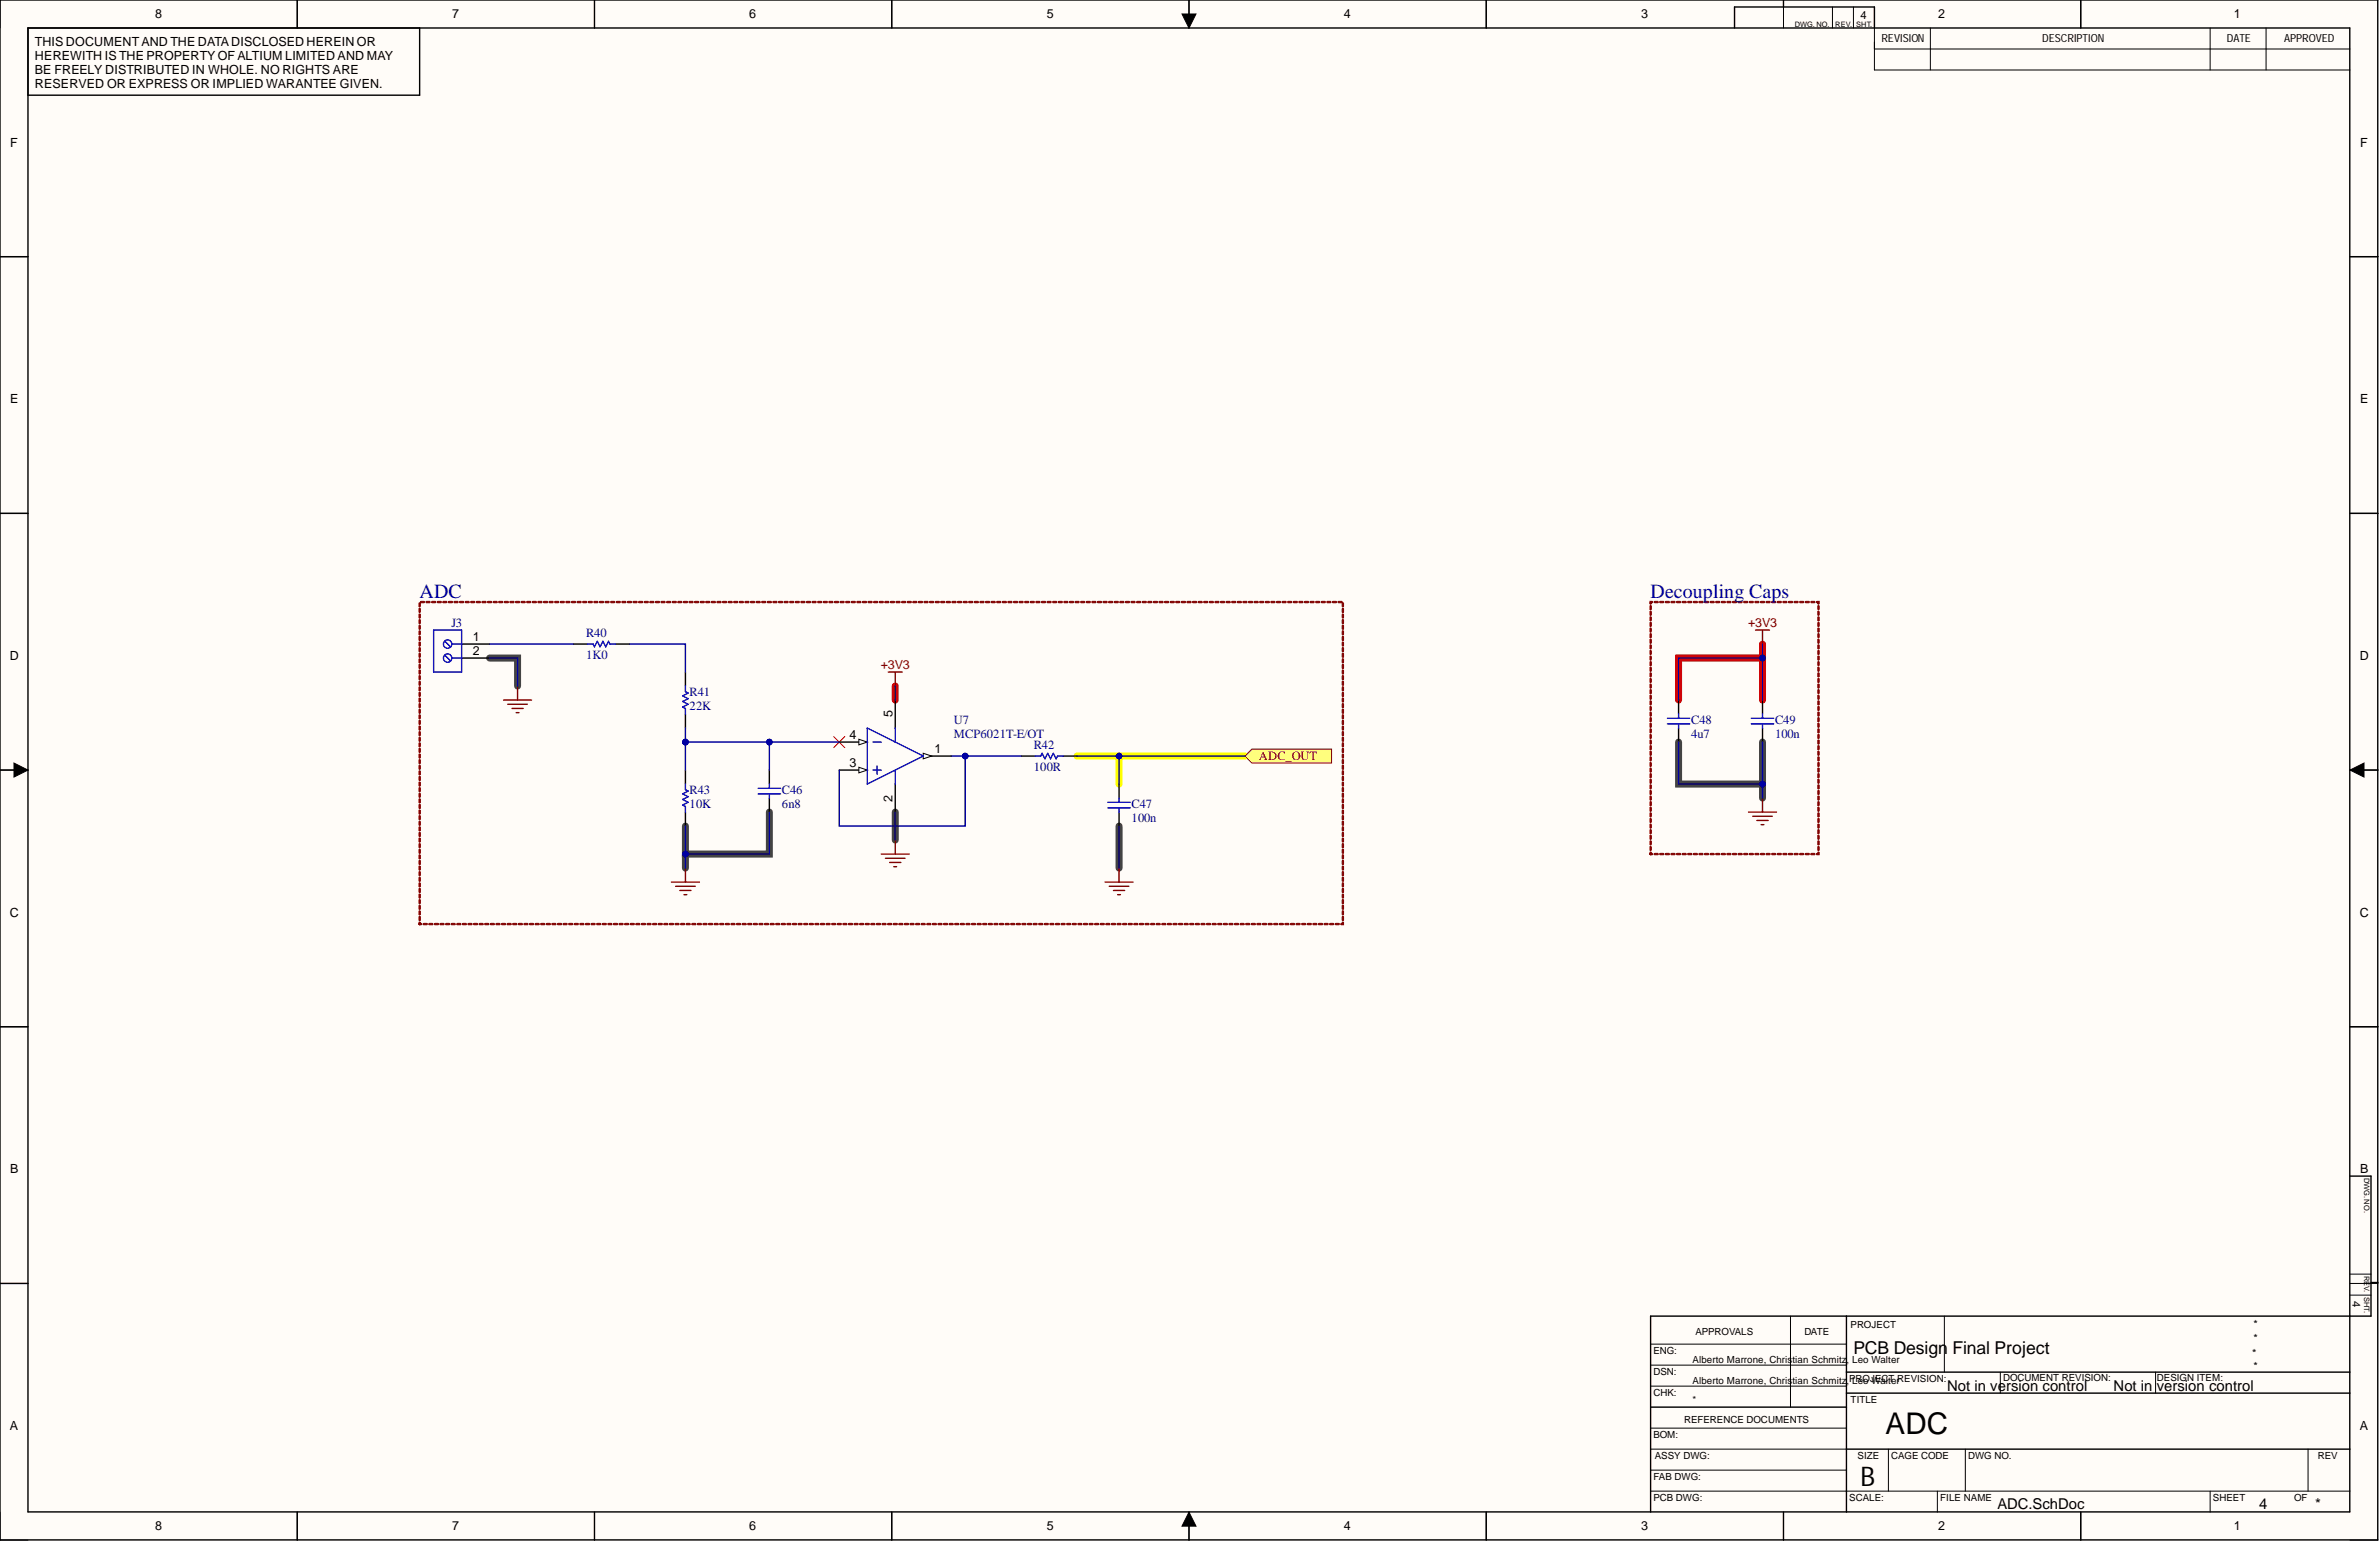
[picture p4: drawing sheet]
<svg xmlns="http://www.w3.org/2000/svg" width="431mm" height="279mm" viewBox="0 0 431 279" stroke-linecap="round" stroke-linejoin="round" font-family="sans-serif">
<defs><g id="words">
<text font-size="5.4" x="342" y="260">ADC</text>
<text font-size="4.9" x="337.4" y="269.3">B</text>
<g font-size="3.6" fill="#000080">
<text x="76.1" y="108.4">ADC</text>
<text x="299.3" y="108.4">Decoupling Caps</text>
</g>
<g font-size="3.2">
<text x="336.1" y="245.6">PCB Design</text>
<text x="354.1" y="245.6">Final Project</text>
</g>
<g font-size="2.7">
<text x="353.1" y="252.3">Not in version control</text>
<text x="383.3" y="252.3">Not in version control</text>
<text x="362.3" y="273.6">ADC.SchDoc</text>
<text x="409.7" y="273.6">4</text>
<text x="419.8" y="273.6">*</text>
</g>
<g font-size="2.3">
<text x="28.2" y="3.3">8</text>
<text x="82" y="3.3">7</text>
<text x="135.9" y="3.3">6</text>
<text x="189.8" y="3.3">5</text>
<text x="243.7" y="3.3">4</text>
<text x="297.7" y="3.3">3</text>
<text x="351.5" y="3.3">2</text>
<text x="405.1" y="3.3">1</text>
<text x="6.3" y="8.4">THIS DOCUMENTAND THE DATADISCLOSED HEREIN OR</text>
<text x="6.3" y="10.9">HEREWITH IS THE PROPERTY OF ALTIUM LIMITED AND MAY</text>
<text x="6.3" y="13.5">BE FREELY DISTRIBUTED IN WHOLE. NO RIGHTS ARE</text>
<text x="6.3" y="16">RESERVED OR EXPRESS OR IMPLIED WARANTEE GIVEN.</text>
<text x="1.9" y="26.6">F</text>
<text x="428.1" y="26.6">F</text>
<text x="1.9" y="73.1">E</text>
<text x="428.1" y="73.1">E</text>
<text x="1.8" y="119.7">D</text>
<text x="85.7" y="116.3">1</text>
<text x="85.7" y="118.8">2</text>
<text x="428" y="119.7">D</text>
<text x="161.9" y="130" transform="rotate(-90 161.9 130)">5</text>
<text x="154.1" y="134">4</text>
<text x="169.5" y="136.6">1</text>
<text x="154.1" y="139.1">3</text>
<text x="161.9" y="145.4" transform="rotate(-90 161.9 145.4)">2</text>
<text x="1.8" y="166.2">C</text>
<text x="428" y="166.2">C</text>
<text x="1.9" y="212.7">B</text>
<text x="428.1" y="212.7">B</text>
<text x="1.8" y="259.3">A</text>
<text x="428" y="259.3">A</text>
<text x="28.2" y="277.5">8</text>
<text x="82" y="277.5">7</text>
<text x="135.9" y="277.5">6</text>
<text x="189.8" y="277.5">5</text>
<text x="243.7" y="277.5">4</text>
<text x="297.7" y="277.5">3</text>
<text x="351.5" y="277.5">2</text>
<text x="405.1" y="277.5">1</text>
</g>
<g font-size="2.3" fill="#000080">
<text x="81.9" y="113.7">J3</text>
<text x="106.3" y="115.5">R40</text>
<text x="106.3" y="119.6">1K0</text>
<text x="125.1" y="126.2">R41</text>
<text x="125.1" y="128.7">22K</text>
<text x="173" y="131.2">U7</text>
<text x="306.7" y="131.2">C48</text>
<text x="321.9" y="131.2">C49</text>
<text x="173" y="133.8">MCP6021T-E/OT</text>
<text x="187.5" y="135.8">R42</text>
<text x="306.7" y="133.8">4u7</text>
<text x="321.9" y="133.8">100n</text>
<text x="125.1" y="143.9">R43</text>
<text x="141.8" y="143.9">C46</text>
<text x="187.5" y="139.9">100R</text>
<text x="125.1" y="146.5">10K</text>
<text x="141.8" y="146.5">6n8</text>
<text x="205.2" y="146.5">C47</text>
<text x="205.2" y="149">100n</text>
</g>
<g font-size="2.3" fill="#800000">
<text x="317" y="113.7">+3V3</text>
<text x="159.7" y="121.3">+3V3</text>
<text x="228.3" y="137.8">ADC_OUT</text>
</g>
<g font-size="2">
<text x="337.4" y="3.4">4</text>
<text x="341.2" y="7.7">REVISION</text>
<text x="370.4" y="7.7">DESCRIPTION</text>
<text x="403.9" y="7.7">DATE</text>
<text x="414.3" y="7.7">APPROVED</text>
<text x="426.6" y="235.8" transform="rotate(90 426.6 235.8)">4</text>
<text x="408.7" y="240.7">*</text>
<text x="408.7" y="243.4">*</text>
<text x="408.4" y="246.1">*</text>
<text x="408.7" y="248.4">*</text>
</g>
<g font-size="1.8">
<text x="299.9" y="245.6">ENG:</text>
<text x="307.5" y="242">APPROVALS</text>
<text x="327.3" y="242">DATE</text>
<text x="335.6" y="240.7">PROJECT</text>
<text x="299.9" y="249.4">DSN:</text>
<text x="307" y="247.1">Alberto Marrone, Chris</text>
<text x="307" y="250.9">Alberto Marrone, Chris</text>
<text x="325.1" y="247.1">tian Schmitz</text>
<text x="325.1" y="250.9">tian Schmitz</text>
<text x="334.9" y="247.1">, Leo Walter</text>
<text x="334.9" y="250.9">, Leo Walter</text>
<text x="335.4" y="250.6">PROJECT REVISION:</text>
<text x="363.3" y="250.4">DOCUMENT REVISION:</text>
<text x="391.2" y="250.4">DESIGN ITEM:</text>
<text x="299.9" y="253.2">CHK:</text>
<text x="307" y="254.5">*</text>
<text x="335.6" y="254.5">TITLE</text>
<text x="299.9" y="260.8">BOM:</text>
<text x="305.4" y="258">REFERENCE DOCUMENTS</text>
<text x="299.9" y="268.4">FAB DWG:</text>
<text x="300.1" y="264.6">ASSY DWG:</text>
<text x="336.9" y="264.6">SIZE</text>
<text x="343" y="264.6">CAGE CODE</text>
<text x="356.9" y="264.6">DWG NO.</text>
<text x="420.4" y="264.6">REV</text>
<text x="299.9" y="272.2">PCB DWG:</text>
<text x="335.4" y="272.2">SCALE:</text>
<text x="351.9" y="272.2">FILE NAME</text>
<text x="401.3" y="272.2">SHEET</text>
<text x="416" y="272.2">OF</text>
</g>
<g font-size="1.4">
<text x="325.5" y="4.8">DWG. NO.</text>
<text x="332.8" y="4.8">REV.</text>
<text x="336.6" y="4.8">SHT.</text>
</g>
<g font-size="1.3">
<text x="428.7" y="213.5" transform="rotate(90 428.7 213.5)">DWG. NO.</text>
<text x="428.7" y="231.3" transform="rotate(90 428.7 231.3)">REV.</text>
<text x="428.7" y="235.1" transform="rotate(90 428.7 235.1)">SHT.</text>
</g>
</g></defs>
<g fill="#fffcf8">
<path d="M0 0h431.3v279.2h-431.3z" fill-rule="evenodd"/>
<path d="M5.1 5.1h421.1v269.1h-421.1z" fill-rule="evenodd"/>
</g>
<g fill="none" stroke="#000" stroke-width=".18">
<path d="M0 0v5.1M53.9 0v5.1M107.8 0v5.1M161.7 0v5.1M215.6 0v5.1M269.5 0v5.1M323.4 0v5.1M377.4 0v5.1M214.4 2.5h2.5l-1.3 2.6zM332.3 1.3v3.8M336.1 1.3v3.8M339.9 5.1v7.6h86.3"/>
<path d="M339.9 8.9h86.3M350.1 5.1v7.6M400.8 5.1v7.6M411 5.1v7.6M0 46.5h5.1M426.2 46.5h5.1M0 93.1h5.1M426.2 93.1h5.1M0 139.6h5.1M2.5 138.4l2.6 1.2-2.6 1.3zM426.2 139.6l2.5-1.2v2.5zM426.2 139.6h5.1"/>
<path d="M0 186.2h5.1M426.2 186.2h5.1M0 232.7h5.1M324.7 238.6v16.5M352.6 238.6v10.2M426.2 232.7h5.1M426.2 234.8h3.8M426.2 231h3.8M299.3 247.5h35.6M299.3 243.7h35.6M299.3 251.3h35.6M299.3 258.9h35.6"/>
<path d="M362.8 248.8v3.8M390.9 248.8v3.8M0 274.2v5h5.1M53.9 274.2v5M107.8 274.2v5M161.7 274.2v5M215.6 274.2l1.3 2.5h-2.5zM215.6 274.2v5M269.5 274.2v5M299.3 270.4h126.9M299.3 262.7h35.6M299.3 266.6h35.6"/>
<path d="M323.4 274.2v5M342.5 262.7v7.7M351.4 270.4v3.8M356.4 262.7v7.7M377.4 274.2v5M400.8 270.4v3.8M418.6 262.7v7.7M426.2 279.2h5.1"/>
</g>
<path d="M88.8 119.3h5.1v5.1M304.4 134.5v7.7h15.2M319.6 134.5v10.2M124.3 154.9v2.5M139.5 147.2v7.7h-15.2v-5.1M162.4 147.2v5.1M202.9 149.8v7.6" fill="none" stroke="#434343" stroke-width="1.3"/>
<path d="M195.3 137.1h30.5M202.9 137.1v5.1" fill="none" stroke="#ff0" stroke-width="1.3"/>
<path d="M319.6 119.3h-15.2v7.6M319.6 116.8v10.1M162.4 124.4v2.5" fill="none" stroke="#f00" stroke-width="1.3"/>
<g fill="none" stroke="#000" stroke-width=".25">
<path d="M0 0h431.2v279.2h-431.2zM53.9 0v5.1M107.8 0v5.1M161.7 0v5.1M215.6 0v5.1M269.5 0v5.1M323.4 0v1.3M377.4 0v5.1M5.1 5.1h421v269h-421zM76.1 5.1v12.2h-71M314.6 5.1v-3.8h25.3v3.8M0 46.5h5.1"/>
<path d="M426.2 46.5h5.1M0 93.1h5.1M426.2 93.1h5.1M0 139.6h5.1M426.2 139.6h5.1M0 186.2h5.1M426.2 186.2h5.1M426.2 213.2h3.8v25.4h-130.7v35.6M0 232.7h5.1M334.9 238.6v35.6M430 232.5h1.3M299.3 255.1h35.6"/>
<path d="M334.9 248.8h91.3M334.9 252.6h91.3M53.9 274.2v5M107.8 274.2v5M161.7 274.2v5M215.6 274.2v5M269.5 274.2v5M323.4 274.2v5M334.9 262.7h91.3M377.4 274.2v5"/>
</g>
<path d="M214.4 2.5h2.5l-1.3 2.6zM2.5 138.4l2.6 1.2-2.6 1.3zM426.2 139.6l2.5-1.2v2.5zM215.6 274.2l1.3 2.5h-2.5z" fill="#000"/>
<path d="M318.4 114.2h2.5M319.6 114.2v2.6" fill="none" stroke="#800000" stroke-width=".25"/>
<path d="M227 135.8h14.5v2.6h-14.5l-1.2-1.3z" fill-rule="evenodd" fill="#ffff80"/>
<path d="M227 135.8h14.5v2.6h-14.5l-1.2-1.3z" fill="none" stroke="#800000" stroke-width=".18"/>
<g fill="#800000" stroke="#800000" stroke-width=".18">
<path d="M299.3 154.5l.2 .1-.2 .4-.1-.1zM299.3 153.5l.2 .1v.5l-.2 .1-.1-.1zM299.3 152.5l.2 .1v.5l-.2 .1-.1-.1zM299.3 151.5l.2 .1v.5l-.2 .1-.1-.1zM299.3 150.5h.2v.5l-.2 .2-.1-.2zM299.3 149.4l.2 .1v.5l-.2 .2-.1-.2zM299.3 148.4l.2 .1v.5l-.2 .1-.1-.1zM299.3 147.4l.2 .1v.5l-.2 .1-.1-.1zM299.3 146.4l.2 .1v.5l-.2 .1-.1-.1zM299.3 145.4l.2 .1v.5l-.2 .1-.1-.1zM299.3 144.4h.2v.6l-.2 .1-.1-.1zM299.3 143.3l.2 .1v.5l-.2 .2-.1-.2zM299.3 142.3l.2 .1v.5l-.2 .1-.1-.1zM299.3 141.3l.2 .1v.5l-.2 .1-.1-.1zM299.3 140.3l.2 .1v.5l-.2 .1-.1-.1zM299.3 139.3l.2 .1v.5l-.2 .1-.1-.1zM299.3 138.3l.2 .1v.5l-.2 .1-.1-.1zM299.3 137.2l.2 .1v.5l-.2 .2-.1-.2zM299.3 136.2l.2 .1v.5l-.2 .2-.1-.2zM299.3 135.2l.2 .1v.5l-.2 .1-.1-.1zM299.3 134.2l.2 .1v.5l-.2 .1-.1-.1zM299.3 133.2l.2 .1v.5l-.2 .1-.1-.1zM299.3 132.2l.2 .1v.5l-.2 .1-.1-.1zM299.3 131.2h.2v.6l-.2 .1-.1-.1zM299.3 130.1l.2 .1v.5l-.2 .2-.1-.2zM299.3 129.1l.2 .1v.5l-.2 .1-.1-.1zM299.3 128.1l.2 .1v.5l-.2 .1-.1-.1zM299.3 127.1l.2 .1v.5l-.2 .1-.1-.1zM299.3 126.1l.2 .1v.5l-.2 .1-.1-.1zM299.3 125.1l.2 .1v.5l-.2 .1-.1-.1zM299.3 124l.2 .1v.5l-.2 .2-.1-.2zM299.3 123l.2 .1v.5l-.2 .2-.1-.2zM299.3 122l.2 .1v.5l-.2 .1-.1-.1zM299.3 121l.2 .1v.5l-.2 .1-.1-.1zM299.3 120l.2 .1v.5l-.2 .1-.1-.1zM299.3 119l.2 .1v.5l-.2 .1-.1-.1zM299.3 118h.2v.6l-.2 .1-.1-.1zM299.3 116.9l.2 .1v.5l-.2 .2-.1-.2zM299.3 115.9l.2 .1v.5l-.2 .1-.1-.1zM299.3 114.9l.2 .1v.5l-.2 .1-.1-.1zM299.3 113.9l.2 .1v.5l-.2 .1-.1-.1zM299.3 112.9l.2 .1v.5l-.2 .1-.1-.1zM299.3 111.9l.2 .1v.5l-.2 .1-.1-.1zM299.3 110.8l.2 .1v.5l-.2 .2-.1-.2zM299.3 109.8l.2 .1v.5l-.2 .2-.1-.2zM299.2 109h.4l.1 .2-.4 .1 .2-.1-.2 .3-.1-.1zM300 109.1l.6-.1 .1 .2-.1 .1h-.5zM301 109.1l.6-.1 .2 .2-.2 .1h-.5zM302.1 109.1l.5-.1 .2 .2-.2 .1h-.5zM303.1 109.1l.6-.1 .1 .2-.1 .1h-.5zM304.1 109.1l.6-.1 .1 .2-.1 .1h-.5zM305.1 109.1l.6-.1 .1 .2-.1 .1h-.5zM306.1 109.1l.6-.1 .1 .2-.1 .1h-.5zM307.1 109.1l.6-.1 .1 .2-.1 .1h-.5zM308.1 109.1l.6-.1 .2 .2-.2 .1h-.5zM309.2 109.1l.5-.1 .2 .2-.2 .1h-.5zM310.2 109.1l.6-.1 .1 .2-.1 .1h-.5zM311.2 109.1l.6-.1 .1 .2-.1 .1h-.5zM312.2 109.1l.6-.1 .1 .2-.1 .1h-.5zM313.2 109.1l.6-.1 .1 .2-.1 .1h-.5zM314.2 109.1l.6-.1 .1 .2-.1 .1h-.5zM315.2 109.1l.6-.1 .2 .2-.2 .1h-.5zM316.3 109.1l.6-.1 .1 .2-.1 .1h-.6zM317.3 109.1l.6-.1 .1 .2-.1 .1h-.5zM318.3 109.1l.6-.1 .1 .2-.1 .1h-.5zM319.3 109.1l.6-.1 .1 .2-.1 .1h-.5zM320.3 109.1l.6-.1 .1 .2-.1 .1h-.5zM321.3 109.1l.6-.1 .2 .2-.2 .1h-.5zM322.3 109.1l.6-.1 .2 .2-.2 .1h-.5zM323.4 109.1l.6-.1 .1 .2-.1 .1h-.6zM324.4 109.1l.6-.1 .1 .2-.1 .1h-.5zM325.4 109.1l.6-.1 .1 .2-.1 .1h-.5zM326.4 109.1l.6-.1 .1 .2-.1 .1h-.5zM327.4 109.1l.6-.1 .1 .2-.1 .1h-.5zM328.4 109.1l.6-.1 .2 .2-.2 .1h-.5zM329.4 109.1l.5-.1v.5h-.2v-.3l.1 .1-.4-.1zM329.7 109.8l.2 .1v.5l-.1 .2-.1-.2zM329.7 110.8l.2 .1v.5l-.1 .2-.1-.2zM329.7 111.9l.2 .1v.5l-.1 .1-.1-.1zM329.7 112.9l.2 .1v.5l-.1 .1-.1-.1zM329.7 113.9l.2 .1v.5l-.1 .1-.1-.1zM329.7 114.9l.2 .1v.5l-.1 .1-.1-.1zM329.7 115.9l.2 .1v.5l-.1 .1-.1-.1zM329.7 116.9l.2 .1v.5l-.1 .2-.1-.2zM329.7 118h.2v.6l-.1 .1-.1-.1zM329.7 119l.2 .1v.5l-.1 .1-.1-.1zM329.7 120l.2 .1v.5l-.1 .1-.1-.1zM329.7 121l.2 .1v.5l-.1 .1-.1-.1zM329.7 122l.2 .1v.5l-.1 .1-.1-.1zM329.7 123l.2 .1v.5l-.1 .2-.1-.2zM329.7 124l.2 .1v.5l-.1 .2-.1-.2zM329.7 125.1l.2 .1v.5l-.1 .1-.1-.1zM329.7 126.1l.2 .1v.5l-.1 .1-.1-.1zM329.7 127.1l.2 .1v.5l-.1 .1-.1-.1zM329.7 128.1l.2 .1v.5l-.1 .1-.1-.1zM329.7 129.1l.2 .1v.5l-.1 .1-.1-.1zM329.7 130.1l.2 .1v.5l-.1 .2-.1-.2zM329.7 131.2h.2v.6l-.1 .1-.1-.1zM329.7 132.2l.2 .1v.5l-.1 .1-.1-.1zM329.7 133.2l.2 .1v.5l-.1 .1-.1-.1zM329.7 134.2l.2 .1v.5l-.1 .1-.1-.1zM329.7 135.2l.2 .1v.5l-.1 .1-.1-.1zM329.7 136.2l.2 .1v.5l-.1 .2-.1-.2zM329.7 137.2l.2 .1v.5l-.1 .2-.1-.2zM329.7 138.3l.2 .1v.5l-.1 .1-.1-.1zM329.7 139.3l.2 .1v.5l-.1 .1-.1-.1zM329.7 140.3l.2 .1v.5l-.1 .1-.1-.1zM329.7 141.3l.2 .1v.5l-.1 .1-.1-.1zM329.7 142.3l.2 .1v.5l-.1 .1-.1-.1zM329.7 143.3l.2 .1v.5l-.1 .2-.1-.2zM329.7 144.4h.2v.6l-.1 .1-.1-.1zM329.7 145.4l.2 .1v.5l-.1 .1-.1-.1zM329.7 146.4l.2 .1v.5l-.1 .1-.1-.1zM329.7 147.4l.2 .1v.5l-.1 .1-.1-.1zM329.7 148.4l.2 .1v.5l-.1 .1-.1-.1zM329.7 149.4l.2 .1v.5l-.1 .2-.1-.2zM329.7 150.5h.2v.5l-.1 .2-.1-.2zM329.7 151.5l.2 .1v.5l-.1 .1-.1-.1zM329.7 152.5l.2 .1v.5l-.1 .1-.1-.1zM329.7 153.5l.2 .1v.5l-.1 .1-.1-.1zM329.7 154.5h.2v.5l-.5-.1v-.1l.4-.1-.1 .2zM328.4 154.8l.6-.1 .2 .2-.2 .1h-.5zM327.4 154.8l.6-.1 .1 .2-.1 .1h-.5zM326.4 154.8l.6-.1 .1 .2-.1 .1h-.5zM325.4 154.8l.6-.1 .1 .2-.1 .1h-.5zM324.4 154.8l.6-.1 .1 .2-.1 .1h-.5zM323.4 154.8l.6-.1 .1 .2-.1 .1h-.6zM322.3 154.8l.6-.1 .2 .2-.2 .1h-.5zM321.3 154.8l.6-.1 .2 .2-.2 .1h-.5zM320.3 154.8l.6-.1 .1 .2-.1 .1h-.5zM319.3 154.8l.6-.1 .1 .2-.1 .1h-.5zM318.3 154.8l.6-.1 .1 .2-.1 .1h-.5zM317.3 154.8l.6-.1 .1 .2-.1 .1h-.5zM316.3 154.8l.6-.1 .1 .2-.1 .1h-.6zM315.2 154.8l.6-.1 .2 .2-.2 .1h-.5zM314.2 154.8l.6-.1 .1 .2-.1 .1h-.5zM313.2 154.8l.6-.1 .1 .2-.1 .1h-.5zM312.2 154.8l.6-.1 .1 .2-.1 .1h-.5zM311.2 154.8l.6-.1 .1 .2-.1 .1h-.5zM310.2 154.8l.6-.1 .1 .2-.1 .1h-.5zM309.2 154.8l.5-.1 .2 .2-.2 .1h-.5zM308.1 154.8l.6-.1 .2 .2-.2 .1h-.5zM307.1 154.8l.6-.1 .1 .2-.1 .1h-.5zM306.1 154.8l.6-.1 .1 .2-.1 .1h-.5zM305.1 154.8l.6-.1 .1 .2-.1 .1h-.5zM304.1 154.8l.6-.1 .1 .2-.1 .1h-.5zM303.1 154.8l.6-.1 .1 .2-.1 .1h-.5zM302.1 154.8l.5-.1 .2 .2-.2 .1h-.5zM301 154.8l.6-.1 .2 .2-.2 .1h-.5zM300 154.8l.6-.1 .1 .2-.1 .1h-.5zM299.3 154.8l.3-.1 .1 .2-.4 .1z"/>
<path d="M76 167.2l.2 .1-.1 .4-.1-.2zM76 166.2l.2 .1v.5l-.1 .1-.1-.1zM76 165.2l.2 .1v.5l-.1 .1-.1-.1zM76 164.2h.2v.6l-.1 .1-.1-.1zM76 163.1l.2 .1v.5l-.1 .2-.1-.2zM76 162.1l.2 .1v.5l-.1 .1-.1-.1zM76 161.1l.2 .1v.5l-.1 .1-.1-.1zM76 160.1l.2 .1v.5l-.1 .1-.1-.1zM76 159.1l.2 .1v.5l-.1 .1-.1-.1zM76 158.1l.2 .1v.5l-.1 .1-.1-.1zM76 157.1h.2v.5l-.1 .2-.1-.2zM76 156l.2 .1v.5l-.1 .2-.1-.2zM76 155l.2 .1v.5l-.1 .1-.1-.1zM76 154l.2 .1v.5l-.1 .1-.1-.1zM76 153l.2 .1v.5l-.1 .1-.1-.1zM76 152l.2 .1v.5l-.1 .1-.1-.1zM76 151h.2v.6l-.1 .1-.1-.1zM76 149.9l.2 .1v.5l-.1 .2-.1-.2zM76 148.9l.2 .1v.5l-.1 .1-.1-.1zM76 147.9l.2 .1v.5l-.1 .1-.1-.1zM76 146.9l.2 .1v.5l-.1 .1-.1-.1zM76 145.9l.2 .1v.5l-.1 .1-.1-.1zM76 144.9l.2 .1v.5l-.1 .1-.1-.1zM76 143.8l.2 .1v.5l-.1 .2-.1-.2zM76 142.8l.2 .1v.5l-.1 .2-.1-.2zM76 141.8l.2 .1v.5l-.1 .1-.1-.1zM76 140.8l.2 .1v.5l-.1 .1-.1-.1zM76 139.8l.2 .1v.5l-.1 .1-.1-.1zM76 138.8l.2 .1v.5l-.1 .1-.1-.1zM76 137.8h.2v.6l-.1 .1-.1-.1zM76 136.7l.2 .1v.5l-.1 .2-.1-.2zM76 135.7l.2 .1v.5l-.1 .1-.1-.1zM76 134.7l.2 .1v.5l-.1 .1-.1-.1zM76 133.7l.2 .1v.5l-.1 .1-.1-.1zM76 132.7l.2 .1v.5l-.1 .1-.1-.1zM76 131.7l.2 .1v.5l-.1 .1-.1-.1zM76 130.6l.2 .1v.5l-.1 .2-.1-.2zM76 129.6l.2 .1v.5l-.1 .2-.1-.2zM76 128.6l.2 .1v.5l-.1 .1-.1-.1zM76 127.6l.2 .1v.5l-.1 .1-.1-.1zM76 126.6l.2 .1v.5l-.1 .1-.1-.1zM76 125.6l.2 .1v.5l-.1 .1-.1-.1zM76 124.6h.2v.6l-.1 .1-.1-.1zM76 123.5l.2 .1v.5l-.1 .2-.1-.2zM76 122.5l.2 .1v.5l-.1 .1-.1-.1zM76 121.5l.2 .1v.5l-.1 .1-.1-.1zM76 120.5l.2 .1v.5l-.1 .1-.1-.1zM76 119.5l.2 .1v.5l-.1 .1-.1-.1zM76 118.5l.2 .1v.5l-.1 .1-.1-.1zM76 117.4l.2 .1v.5l-.1 .2-.1-.2zM76 116.4l.2 .1v.5l-.1 .2-.1-.2zM76 115.4l.2 .1v.5l-.1 .1-.1-.1zM76 114.4l.2 .1v.5l-.1 .1-.1-.1zM76 113.4l.2 .1v.5l-.1 .1-.1-.1zM76 112.4l.2 .1v.5l-.1 .1-.1-.1zM76 111.4h.2v.6l-.1 .1-.1-.1zM76 110.3l.2 .1v.5l-.1 .2-.1-.2zM76 109.3l.2 .1v.5l-.1 .1-.1-.1zM76.3 109.1l.6-.1 .1 .2-.1 .1h-.5zM77.3 109.1l.6-.1 .1 .2-.1 .1h-.5zM78.3 109.1l.6-.1 .1 .2-.1 .1h-.5zM79.3 109.1l.6-.1 .1 .2-.1 .1h-.5zM80.3 109.1l.6-.1 .2 .2-.2 .1h-.5zM81.3 109.1l.6-.1 .2 .2-.2 .1h-.5zM82.4 109.1l.6-.1 .1 .2-.1 .1h-.6zM83.4 109.1l.6-.1 .1 .2-.1 .1h-.5zM84.4 109.1l.6-.1 .1 .2-.1 .1h-.5zM85.4 109.1l.6-.1 .1 .2-.1 .1h-.5zM86.4 109.1l.6-.1 .1 .2-.1 .1h-.5zM87.4 109.1l.6-.1 .2 .2-.2 .1h-.5zM88.4 109.1l.6-.1 .2 .2-.2 .1h-.5zM89.5 109.1l.6-.1 .1 .2-.1 .1h-.5zM90.5 109.1l.6-.1 .1 .2-.1 .1h-.5zM91.5 109.1l.6-.1 .1 .2-.1 .1h-.5zM92.5 109.1l.6-.1 .1 .2-.1 .1h-.5zM93.5 109.1l.6-.1 .1 .2-.1 .1h-.5zM94.5 109.1l.6-.1 .2 .2-.2 .1h-.5zM95.6 109.1l.5-.1 .2 .2-.2 .1h-.5zM96.6 109.1l.6-.1 .1 .2-.1 .1h-.5zM97.6 109.1l.6-.1 .1 .2-.1 .1h-.5zM98.6 109.1l.6-.1 .1 .2-.1 .1h-.5zM99.6 109.1l.6-.1 .1 .2-.1 .1h-.5zM100.6 109.1l.6-.1 .1 .2-.1 .1h-.5zM101.6 109.1l.6-.1 .2 .2-.2 .1h-.5zM102.7 109.1l.5-.1 .2 .2-.2 .1h-.5zM103.7 109.1l.6-.1 .1 .2-.1 .1h-.5zM104.7 109.1l.6-.1 .1 .2-.1 .1h-.5zM105.7 109.1l.6-.1 .1 .2-.1 .1h-.5zM106.7 109.1l.6-.1 .1 .2-.1 .1h-.5zM107.7 109.1l.6-.1 .2 .2-.2 .1h-.5zM108.7 109.1l.6-.1 .2 .2-.2 .1h-.5zM109.8 109.1l.6-.1 .1 .2-.1 .1h-.6zM110.8 109.1l.6-.1 .1 .2-.1 .1h-.5zM111.8 109.1l.6-.1 .1 .2-.1 .1h-.5zM112.8 109.1l.6-.1 .1 .2-.1 .1h-.5zM113.8 109.1l.6-.1 .1 .2-.1 .1h-.5zM114.8 109.1l.6-.1 .2 .2-.2 .1h-.5zM115.8 109.1l.6-.1 .2 .2-.2 .1h-.5zM116.9 109.1l.6-.1 .1 .2-.1 .1h-.6zM117.9 109.1l.6-.1 .1 .2-.1 .1h-.5zM118.9 109.1l.6-.1 .1 .2-.1 .1h-.5zM119.9 109.1l.6-.1 .1 .2-.1 .1h-.5zM120.9 109.1l.6-.1 .1 .2-.1 .1h-.5zM121.9 109.1l.6-.1 .2 .2-.2 .1h-.5zM122.9 109.1l.6-.1 .2 .2-.2 .1h-.5zM124 109.1l.6-.1 .1 .2-.1 .1h-.5zM125 109.1l.6-.1 .1 .2-.1 .1h-.5zM126 109.1l.6-.1 .1 .2-.1 .1h-.5zM127 109.1l.6-.1 .1 .2-.1 .1h-.5zM128 109.1l.6-.1 .1 .2-.1 .1h-.5zM129 109.1l.6-.1 .2 .2-.2 .1h-.5zM130.1 109.1l.5-.1 .2 .2-.2 .1h-.5zM131.1 109.1l.6-.1 .1 .2-.1 .1h-.5zM132.1 109.1l.6-.1 .1 .2-.1 .1h-.5zM133.1 109.1l.6-.1 .1 .2-.1 .1h-.5zM134.1 109.1l.6-.1 .1 .2-.1 .1h-.5zM135.1 109.1l.6-.1 .1 .2-.1 .1h-.5zM136.1 109.1l.6-.1 .2 .2-.2 .1h-.5zM137.2 109.1l.6-.1 .1 .2-.1 .1h-.6zM138.2 109.1l.6-.1 .1 .2-.1 .1h-.5zM139.2 109.1l.6-.1 .1 .2-.1 .1h-.5zM140.2 109.1l.6-.1 .1 .2-.1 .1h-.5zM141.2 109.1l.6-.1 .1 .2-.1 .1h-.5zM142.2 109.1l.6-.1 .2 .2-.2 .1h-.5zM143.2 109.1l.6-.1 .2 .2-.2 .1h-.5zM144.3 109.1l.6-.1 .1 .2-.1 .1h-.6zM145.3 109.1l.6-.1 .1 .2-.1 .1h-.5zM146.3 109.1l.6-.1 .1 .2-.1 .1h-.5zM147.3 109.1l.6-.1 .1 .2-.1 .1h-.5zM148.3 109.1l.6-.1 .1 .2-.1 .1h-.5zM149.3 109.1l.6-.1 .2 .2-.2 .1h-.5zM150.3 109.1l.6-.1 .2 .2-.2 .1h-.5zM151.4 109.1l.6-.1 .1 .2-.1 .1h-.6zM152.4 109.1l.6-.1 .1 .2-.1 .1h-.5zM153.4 109.1l.6-.1 .1 .2-.1 .1h-.5zM154.4 109.1l.6-.1 .1 .2-.1 .1h-.5zM155.4 109.1l.6-.1 .1 .2-.1 .1h-.5zM156.4 109.1l.6-.1 .2 .2-.2 .1h-.5zM157.5 109.1l.5-.1 .2 .2-.2 .1h-.5zM158.5 109.1l.6-.1 .1 .2-.1 .1h-.5zM159.5 109.1l.6-.1 .1 .2-.1 .1h-.5zM160.5 109.1l.6-.1 .1 .2-.1 .1h-.5zM161.5 109.1l.6-.1 .1 .2-.1 .1h-.5zM162.5 109.1l.6-.1 .1 .2-.1 .1h-.5zM163.5 109.1l.6-.1 .2 .2-.2 .1h-.5zM164.6 109.1l.5-.1 .2 .2-.2 .1h-.5zM165.6 109.1l.6-.1 .1 .2-.1 .1h-.5zM166.6 109.1l.6-.1 .1 .2-.1 .1h-.5zM167.6 109.1l.6-.1 .1 .2-.1 .1h-.5zM168.6 109.1l.6-.1 .1 .2-.1 .1h-.5zM169.6 109.1l.6-.1 .1 .2-.1 .1h-.5zM170.6 109.1l.6-.1 .2 .2-.2 .1h-.5zM171.7 109.1l.6-.1 .1 .2-.1 .1h-.6zM172.7 109.1l.6-.1 .1 .2-.1 .1h-.5zM173.7 109.1l.6-.1 .1 .2-.1 .1h-.5zM174.7 109.1l.6-.1 .1 .2-.1 .1h-.5zM175.7 109.1l.6-.1 .1 .2-.1 .1h-.5zM176.7 109.1l.6-.1 .2 .2-.2 .1h-.5zM177.7 109.1l.6-.1 .2 .2-.2 .1h-.5zM178.8 109.1l.6-.1 .1 .2-.1 .1h-.6zM179.8 109.1l.6-.1 .1 .2-.1 .1h-.5zM180.8 109.1l.6-.1 .1 .2-.1 .1h-.5zM181.8 109.1l.6-.1 .1 .2-.1 .1h-.5zM182.8 109.1l.6-.1 .1 .2-.1 .1h-.5zM183.8 109.1l.6-.1 .2 .2-.2 .1h-.5zM184.8 109.1l.6-.1 .2 .2-.2 .1h-.5zM185.9 109.1l.6-.1 .1 .2-.1 .1h-.5zM186.9 109.1l.6-.1 .1 .2-.1 .1h-.5zM187.9 109.1l.6-.1 .1 .2-.1 .1h-.5zM188.9 109.1l.6-.1 .1 .2-.1 .1h-.5zM189.9 109.1l.6-.1 .1 .2-.1 .1h-.5zM190.9 109.1l.6-.1 .2 .2-.2 .1h-.5zM192 109.1l.5-.1 .2 .2-.2 .1h-.5zM193 109.1l.6-.1 .1 .2-.1 .1h-.5zM194 109.1l.6-.1 .1 .2-.1 .1h-.5zM195 109.1l.6-.1 .1 .2-.1 .1h-.5zM196 109.1l.6-.1 .1 .2-.1 .1h-.5zM197 109.1l.6-.1 .1 .2-.1 .1h-.5zM198 109.1l.6-.1 .2 .2-.2 .1h-.5zM199.1 109.1l.6-.1 .1 .2-.1 .1h-.6zM200.1 109.1l.6-.1 .1 .2-.1 .1h-.5zM201.1 109.1l.6-.1 .1 .2-.1 .1h-.5zM202.1 109.1l.6-.1 .1 .2-.1 .1h-.5zM203.1 109.1l.6-.1 .1 .2-.1 .1h-.5zM204.1 109.1l.6-.1 .2 .2-.2 .1h-.5zM205.1 109.1l.6-.1 .2 .2-.2 .1h-.5zM206.2 109.1l.6-.1 .1 .2-.1 .1h-.6zM207.2 109.1l.6-.1 .1 .2-.1 .1h-.5zM208.2 109.1l.6-.1 .1 .2-.1 .1h-.5zM209.2 109.1l.6-.1 .1 .2-.1 .1h-.5zM210.2 109.1l.6-.1 .1 .2-.1 .1h-.5zM211.2 109.1l.6-.1 .2 .2-.2 .1h-.5zM212.2 109.1l.6-.1 .2 .2-.2 .1h-.5zM213.3 109.1l.6-.1 .1 .2-.1 .1h-.6zM214.3 109.1l.6-.1 .1 .2-.1 .1h-.5zM215.3 109.1l.6-.1 .1 .2-.1 .1h-.5zM216.3 109.1l.6-.1 .1 .2-.1 .1h-.5zM217.3 109.1l.6-.1 .1 .2-.1 .1h-.5zM218.3 109.1l.6-.1 .2 .2-.2 .1h-.5zM219.4 109.1l.5-.1 .2 .2-.2 .1h-.5zM220.4 109.1l.6-.1 .1 .2-.1 .1h-.5zM221.4 109.1l.6-.1 .1 .2-.1 .1h-.5zM222.4 109.1l.6-.1 .1 .2-.1 .1h-.5zM223.4 109.1l.6-.1 .1 .2-.1 .1h-.5zM224.4 109.1l.6-.1 .1 .2-.1 .1h-.5zM225.4 109.1l.6-.1 .2 .2-.2 .1h-.5zM226.5 109.1l.5-.1 .2 .2-.2 .1h-.5zM227.5 109.1l.6-.1 .1 .2-.1 .1h-.5zM228.5 109.1l.6-.1 .1 .2-.1 .1h-.5zM229.5 109.1l.6-.1 .1 .2-.1 .1h-.5zM230.5 109.1l.6-.1 .1 .2-.1 .1h-.5zM231.5 109.1l.6-.1 .1 .2-.1 .1h-.5zM232.5 109.1l.6-.1 .2 .2-.2 .1h-.5zM233.6 109.1l.6-.1 .1 .2-.1 .1h-.6zM234.6 109.1l.6-.1 .1 .2-.1 .1h-.5zM235.6 109.1l.6-.1 .1 .2-.1 .1h-.5zM236.6 109.1l.6-.1 .1 .2-.1 .1h-.5zM237.6 109.1l.6-.1 .1 .2-.1 .1h-.5zM238.6 109.1l.6-.1 .2 .2-.2 .1h-.5zM239.6 109.1l.6-.1 .2 .2-.2 .1h-.5zM240.7 109.1l.6-.1 .1 .2-.1 .1h-.6zM241.7 109.1l.6-.1 .1 .2-.1 .1h-.5zM242.7 109.1l.6-.1 .1 .2-.1 .1h-.5zM243.5 109.3l.2 .1v.5l-.2 .1-.1-.1zM243.5 110.3l.2 .1v.5l-.2 .2-.1-.2zM243.5 111.4h.2v.6l-.2 .1-.1-.1zM243.5 112.4l.2 .1v.5l-.2 .1-.1-.1zM243.5 113.4l.2 .1v.5l-.2 .1-.1-.1zM243.5 114.4l.2 .1v.5l-.2 .1-.1-.1zM243.5 115.4l.2 .1v.5l-.2 .1-.1-.1zM243.5 116.4l.2 .1v.5l-.2 .2-.1-.2zM243.5 117.4l.2 .1v.5l-.2 .2-.1-.2zM243.5 118.5l.2 .1v.5l-.2 .1-.1-.1zM243.5 119.5l.2 .1v.5l-.2 .1-.1-.1zM243.5 120.5l.2 .1v.5l-.2 .1-.1-.1zM243.5 121.5l.2 .1v.5l-.2 .1-.1-.1zM243.5 122.5l.2 .1v.5l-.2 .1-.1-.1zM243.5 123.5l.2 .1v.5l-.2 .2-.1-.2zM243.5 124.6h.2v.6l-.2 .1-.1-.1zM243.5 125.6l.2 .1v.5l-.2 .1-.1-.1zM243.5 126.6l.2 .1v.5l-.2 .1-.1-.1zM243.5 127.6l.2 .1v.5l-.2 .1-.1-.1zM243.5 128.6l.2 .1v.5l-.2 .1-.1-.1zM243.5 129.6l.2 .1v.5l-.2 .2-.1-.2zM243.5 130.6l.2 .1v.5l-.2 .2-.1-.2zM243.5 131.7l.2 .1v.5l-.2 .1-.1-.1zM243.5 132.7l.2 .1v.5l-.2 .1-.1-.1zM243.5 133.7l.2 .1v.5l-.2 .1-.1-.1zM243.5 134.7l.2 .1v.5l-.2 .1-.1-.1zM243.5 135.7l.2 .1v.5l-.2 .1-.1-.1zM243.5 136.7l.2 .1v.5l-.2 .2-.1-.2zM243.5 137.8h.2v.6l-.2 .1-.1-.1zM243.5 138.8l.2 .1v.5l-.2 .1-.1-.1zM243.5 139.8l.2 .1v.5l-.2 .1-.1-.1zM243.5 140.8l.2 .1v.5l-.2 .1-.1-.1zM243.5 141.8l.2 .1v.5l-.2 .1-.1-.1zM243.5 142.8l.2 .1v.5l-.2 .2-.1-.2zM243.5 143.8l.2 .1v.5l-.2 .2-.1-.2zM243.5 144.9l.2 .1v.5l-.2 .1-.1-.1zM243.5 145.9l.2 .1v.5l-.2 .1-.1-.1zM243.5 146.9l.2 .1v.5l-.2 .1-.1-.1zM243.5 147.9l.2 .1v.5l-.2 .1-.1-.1zM243.5 148.9l.2 .1v.5l-.2 .1-.1-.1zM243.5 149.9l.2 .1v.5l-.2 .2-.1-.2zM243.5 151h.2v.6l-.2 .1-.1-.1zM243.5 152l.2 .1v.5l-.2 .1-.1-.1zM243.5 153l.2 .1v.5l-.2 .1-.1-.1zM243.5 154l.2 .1v.5l-.2 .1-.1-.1zM243.5 155l.2 .1v.5l-.2 .1-.1-.1zM243.5 156l.2 .1v.5l-.2 .2-.1-.2zM243.5 157.1h.2v.5l-.2 .2-.1-.2zM243.5 158.1l.2 .1v.5l-.2 .1-.1-.1zM243.5 159.1l.2 .1v.5l-.2 .1-.1-.1zM243.5 160.1l.2 .1v.5l-.2 .1-.1-.1zM243.5 161.1l.2 .1v.5l-.2 .1-.1-.1zM243.5 162.1l.2 .1v.5l-.2 .1-.1-.1zM243.5 163.1l.2 .1v.5l-.2 .2-.1-.2zM243.5 164.2h.2v.6l-.2 .1-.1-.1zM243.5 165.2l.2 .1v.5l-.2 .1-.1-.1zM243.5 166.2l.2 .1v.5l-.2 .1-.1-.1zM243.5 167.2h.1l.1 .5-.5-.1v-.1l.3-.1-.1 .1zM242.2 167.5l.6-.1 .1 .1-.1 .2h-.5zM241.2 167.5l.6-.1 .1 .1-.1 .2h-.5zM240.2 167.5l.5-.1 .2 .1-.2 .2h-.5zM239.1 167.5l.6-.1 .2 .1-.2 .2h-.5zM238.1 167.5l.6-.1 .1 .1-.1 .2h-.5zM237.1 167.5l.6-.1 .1 .1-.1 .2h-.5zM236.1 167.5l.6-.1 .1 .1-.1 .2h-.5zM235.1 167.5l.6-.1 .1 .1-.1 .2h-.5zM234.1 167.5l.6-.1 .1 .1-.1 .2h-.5zM233 167.5l.6-.1 .2 .1-.2 .2h-.5zM232 167.5l.6-.1 .2 .1-.2 .2h-.5zM231 167.5l.6-.1 .1 .1-.1 .2h-.5zM230 167.5l.6-.1 .1 .1-.1 .2h-.5zM229 167.5l.6-.1 .1 .1-.1 .2h-.5zM228 167.5l.6-.1 .1 .1-.1 .2h-.5zM227 167.5l.6-.1 .1 .1-.1 .2h-.6zM225.9 167.5l.6-.1 .2 .1-.2 .2h-.5zM224.9 167.5l.6-.1 .2 .1-.2 .2h-.5zM223.9 167.5l.6-.1 .1 .1-.1 .2h-.5zM222.9 167.5l.6-.1 .1 .1-.1 .2h-.5zM221.9 167.5l.6-.1 .1 .1-.1 .2h-.5zM220.9 167.5l.6-.1 .1 .1-.1 .2h-.5zM219.9 167.5l.6-.1 .1 .1-.1 .2h-.6zM218.8 167.5l.6-.1 .2 .1-.2 .2h-.5zM217.8 167.5l.6-.1 .1 .1-.1 .2h-.5zM216.8 167.5l.6-.1 .1 .1-.1 .2h-.5zM215.8 167.5l.6-.1 .1 .1-.1 .2h-.5zM214.8 167.5l.6-.1 .1 .1-.1 .2h-.5zM213.8 167.5l.6-.1 .1 .1-.1 .2h-.5zM212.8 167.5l.5-.1 .2 .1-.2 .2h-.5zM211.7 167.5l.6-.1 .2 .1-.2 .2h-.5zM210.7 167.5l.6-.1 .1 .1-.1 .2h-.5zM209.7 167.5l.6-.1 .1 .1-.1 .2h-.5zM208.7 167.5l.6-.1 .1 .1-.1 .2h-.5zM207.7 167.5l.6-.1 .1 .1-.1 .2h-.5zM206.7 167.5l.6-.1 .1 .1-.1 .2h-.5zM205.7 167.5l.5-.1 .2 .1-.2 .2h-.5zM204.6 167.5l.6-.1 .2 .1-.2 .2h-.5zM203.6 167.5l.6-.1 .1 .1-.1 .2h-.5zM202.6 167.5l.6-.1 .1 .1-.1 .2h-.5zM201.6 167.5l.6-.1 .1 .1-.1 .2h-.5zM200.6 167.5l.6-.1 .1 .1-.1 .2h-.5zM199.6 167.5l.6-.1 .1 .1-.1 .2h-.5zM198.5 167.5l.6-.1 .2 .1-.2 .2h-.5zM197.5 167.5l.6-.1 .2 .1-.2 .2h-.5zM196.5 167.5l.6-.1 .1 .1-.1 .2h-.5zM195.5 167.5l.6-.1 .1 .1-.1 .2h-.5zM194.5 167.5l.6-.1 .1 .1-.1 .2h-.5zM193.5 167.5l.6-.1 .1 .1-.1 .2h-.5zM192.5 167.5l.6-.1 .1 .1-.1 .2h-.6zM191.4 167.5l.6-.1 .2 .1-.2 .2h-.5zM190.4 167.5l.6-.1 .2 .1-.2 .2h-.5zM189.4 167.5l.6-.1 .1 .1-.1 .2h-.5zM188.4 167.5l.6-.1 .1 .1-.1 .2h-.5zM187.4 167.5l.6-.1 .1 .1-.1 .2h-.5zM186.4 167.5l.6-.1 .1 .1-.1 .2h-.5zM185.4 167.5l.6-.1 .1 .1-.1 .2h-.6zM184.3 167.5l.6-.1 .2 .1-.2 .2h-.5zM183.3 167.5l.6-.1 .1 .1-.1 .2h-.5zM182.3 167.5l.6-.1 .1 .1-.1 .2h-.5zM181.3 167.5l.6-.1 .1 .1-.1 .2h-.5zM180.3 167.5l.6-.1 .1 .1-.1 .2h-.5zM179.3 167.5l.6-.1 .1 .1-.1 .2h-.5zM178.3 167.5l.5-.1 .2 .1-.2 .2h-.5zM177.2 167.5l.6-.1 .2 .1-.2 .2h-.5zM176.2 167.5l.6-.1 .1 .1-.1 .2h-.5zM175.2 167.5l.6-.1 .1 .1-.1 .2h-.5zM174.2 167.5l.6-.1 .1 .1-.1 .2h-.5zM173.2 167.5l.6-.1 .1 .1-.1 .2h-.5zM172.2 167.5l.6-.1 .1 .1-.1 .2h-.5zM171.2 167.5l.5-.1 .2 .1-.2 .2h-.5zM170.1 167.5l.6-.1 .2 .1-.2 .2h-.5zM169.1 167.5l.6-.1 .1 .1-.1 .2h-.5zM168.1 167.5l.6-.1 .1 .1-.1 .2h-.5zM167.1 167.5l.6-.1 .1 .1-.1 .2h-.5zM166.1 167.5l.6-.1 .1 .1-.1 .2h-.5zM165.1 167.5l.6-.1 .1 .1-.1 .2h-.6zM164 167.5l.6-.1 .2 .1-.2 .2h-.5zM163 167.5l.6-.1 .2 .1-.2 .2h-.5zM162 167.5l.6-.1 .1 .1-.1 .2h-.5zM161 167.5l.6-.1 .1 .1-.1 .2h-.5zM160 167.5l.6-.1 .1 .1-.1 .2h-.5zM159 167.5l.6-.1 .1 .1-.1 .2h-.5zM158 167.5l.6-.1 .1 .1-.1 .2h-.6zM156.9 167.5l.6-.1 .2 .1-.2 .2h-.5zM155.9 167.5l.6-.1 .2 .1-.2 .2h-.5zM154.9 167.5l.6-.1 .1 .1-.1 .2h-.5zM153.9 167.5l.6-.1 .1 .1-.1 .2h-.5zM152.9 167.5l.6-.1 .1 .1-.1 .2h-.5zM151.9 167.5l.6-.1 .1 .1-.1 .2h-.5zM150.9 167.5l.5-.1 .2 .1-.2 .2h-.5zM149.8 167.5l.6-.1 .2 .1-.2 .2h-.5zM148.8 167.5l.6-.1 .1 .1-.1 .2h-.5zM147.8 167.5l.6-.1 .1 .1-.1 .2h-.5zM146.8 167.5l.6-.1 .1 .1-.1 .2h-.5zM145.8 167.5l.6-.1 .1 .1-.1 .2h-.5zM144.8 167.5l.6-.1 .1 .1-.1 .2h-.5zM143.8 167.5l.5-.1 .2 .1-.2 .2h-.5zM142.7 167.5l.6-.1 .2 .1-.2 .2h-.5zM141.7 167.5l.6-.1 .1 .1-.1 .2h-.5zM140.7 167.5l.6-.1 .1 .1-.1 .2h-.5zM139.7 167.5l.6-.1 .1 .1-.1 .2h-.5zM138.7 167.5l.6-.1 .1 .1-.1 .2h-.5zM137.7 167.5l.6-.1 .1 .1-.1 .2h-.5zM136.6 167.5l.6-.1 .2 .1-.2 .2h-.5zM135.6 167.5l.6-.1 .2 .1-.2 .2h-.5zM134.6 167.5l.6-.1 .1 .1-.1 .2h-.5zM133.6 167.5l.6-.1 .1 .1-.1 .2h-.5zM132.6 167.5l.6-.1 .1 .1-.1 .2h-.5zM131.6 167.5l.6-.1 .1 .1-.1 .2h-.5zM130.6 167.5l.6-.1 .1 .1-.1 .2h-.6zM129.5 167.5l.6-.1 .2 .1-.2 .2h-.5zM128.5 167.5l.6-.1 .2 .1-.2 .2h-.5zM127.5 167.5l.6-.1 .1 .1-.1 .2h-.5zM126.5 167.5l.6-.1 .1 .1-.1 .2h-.5zM125.5 167.5l.6-.1 .1 .1-.1 .2h-.5zM124.5 167.5l.6-.1 .1 .1-.1 .2h-.5zM123.5 167.5l.6-.1 .1 .1-.1 .2h-.6zM122.4 167.5l.6-.1 .2 .1-.2 .2h-.5zM121.4 167.5l.6-.1 .1 .1-.1 .2h-.5zM120.4 167.5l.6-.1 .1 .1-.1 .2h-.5zM119.4 167.5l.6-.1 .1 .1-.1 .2h-.5zM118.4 167.5l.6-.1 .1 .1-.1 .2h-.5zM117.4 167.5l.6-.1 .1 .1-.1 .2h-.5zM116.4 167.5l.5-.1 .2 .1-.2 .2h-.5zM115.3 167.5l.6-.1 .2 .1-.2 .2h-.5zM114.3 167.5l.6-.1 .1 .1-.1 .2h-.5zM113.3 167.5l.6-.1 .1 .1-.1 .2h-.5zM112.3 167.5l.6-.1 .1 .1-.1 .2h-.5zM111.3 167.5l.6-.1 .1 .1-.1 .2h-.5zM110.3 167.5l.6-.1 .1 .1-.1 .2h-.5zM109.3 167.5l.5-.1 .2 .1-.2 .2h-.5zM108.2 167.5l.6-.1 .2 .1-.2 .2h-.5zM107.2 167.5l.6-.1 .1 .1-.1 .2h-.5zM106.2 167.5l.6-.1 .1 .1-.1 .2h-.5zM105.2 167.5l.6-.1 .1 .1-.1 .2h-.5zM104.2 167.5l.6-.1 .1 .1-.1 .2h-.5zM103.2 167.5l.6-.1 .1 .1-.1 .2h-.6zM102.1 167.5l.6-.1 .2 .1-.2 .2h-.5zM101.1 167.5l.6-.1 .2 .1-.2 .2h-.5zM100.1 167.5l.6-.1 .1 .1-.1 .2h-.5zM99.1 167.5l.6-.1 .1 .1-.1 .2h-.5zM98.1 167.5l.6-.1 .1 .1-.1 .2h-.5zM97.1 167.5l.6-.1 .1 .1-.1 .2h-.5zM96.1 167.5l.6-.1 .1 .1-.1 .2h-.6zM95 167.5l.6-.1 .2 .1-.2 .2h-.5zM94 167.5l.6-.1 .2 .1-.2 .2h-.5zM93 167.5l.6-.1 .1 .1-.1 .2h-.5zM92 167.5l.6-.1 .1 .1-.1 .2h-.5zM91 167.5l.6-.1 .1 .1-.1 .2h-.5zM90 167.5l.6-.1 .1 .1-.1 .2h-.5zM89 167.5l.6-.1 .1 .1-.1 .2h-.6zM87.9 167.5l.6-.1 .2 .1-.2 .2h-.5zM86.9 167.5l.6-.1 .1 .1-.1 .2h-.5zM85.9 167.5l.6-.1 .1 .1-.1 .2h-.5zM84.9 167.5l.6-.1 .1 .1-.1 .2h-.5zM83.9 167.5l.6-.1 .1 .1-.1 .2h-.5zM82.9 167.5l.6-.1 .1 .1-.1 .2h-.5zM81.9 167.5l.5-.1 .2 .1-.2 .2h-.5zM80.8 167.5l.6-.1 .2 .1-.2 .2h-.5zM79.8 167.5l.6-.1 .1 .1-.1 .2h-.5zM78.8 167.5l.6-.1 .1 .1-.1 .2h-.5zM77.8 167.5l.6-.1 .1 .1-.1 .2h-.5zM76.8 167.5l.6-.1 .1 .1-.1 .2h-.5zM76 167.5l.4-.1 .1 .1-.4 .2z"/>
</g>
<g fill="none" stroke="#800000" stroke-width=".25">
<path d="M91.3 126.9h5.1M92.1 127.7h3.5M92.8 128.5h2.1M93.6 129.2h.5M93.9 124.4v2.5M161.1 121.9h2.5M162.4 121.9v2.5M121.8 159.9h5M124.3 157.4v2.5M159.8 154.9h5.1M160.6 155.6h3.5M161.3 156.4h2.1"/>
<path d="M162.1 157.1h.5M162.4 152.3v2.6M200.4 159.9h5.1M202.9 157.4v2.5M317.1 147.2h5.1M317.9 148h3.5M318.6 148.8h2.1M319.4 149.5h.5M319.6 144.7v2.5M122.5 160.7h3.6M123.3 161.5h2M124.1 162.2h.5"/>
<path d="M201.2 160.7h3.5M201.9 161.5h2.1M202.7 162.2h.5"/>
</g>
<path d="M83.7 116.8h5.1M83.7 119.3h5.1M124.3 121.9v2.5M124.3 129.5v2.5M124.3 139.6v2.6M139.5 139.6v2.6M152.2 139.6h5.1M162.4 126.9v5.1M185.2 137.1h2.5M192.8 137.1h2.5M124.3 147.2v2.6M139.5 144.7v2.5" fill="none" stroke="#000" stroke-width=".25"/>
<g fill="none" stroke="#00f" stroke-width=".25">
<path d="M78.6 114.2h5.1v7.7h-5.1zM80.6 116.2l1.1 1.1M80.6 118.8l1.1 1.1M81.9 116.8h1.8M81.9 119.3h1.8M124.3 124.4v1l.5 .3-1 .5 1 .5-1 .5 1 .5-1 .5 .5 .3v1M187.7 137.1h1l.3-.5 .5 1 .5-1 .5 1 .5-1 .5 1 .3-.5h1M124.3 142.2v1l.5 .2-1 .5 1 .5-1 .6 1 .5-1 .5 .5 .2v1M137.5 142.9h4.1M137.5 143.9h4.1M139.5 142.2v.7M139.5 143.9v.8"/>
<circle cx="81.2" cy="119.3" r=".76"/>
<circle cx="81.2" cy="116.8" r=".76"/>
</g>
<path d="M151.2 133.5l2 2.1M153.2 133.5l-2 2.1" fill="none" stroke="#f00" stroke-width=".18"/>
<path d="M155.8 139.1l1.5 .5-1.5 .5z" fill="#f8fcff"/>
<path d="M155.8 139.1l1.5 .5-1.5 .5z" fill="none" stroke="#000" stroke-width=".18"/>
<path d="M152.2 134.5h5.1" fill="none" stroke="#000" stroke-width=".25"/>
<path d="M155.8 134l1.5 .5-1.5 .6z" fill="#f8fcff"/>
<path d="M155.8 134l1.5 .5-1.5 .6z" fill="none" stroke="#000" stroke-width=".18"/>
<path d="M167.4 137.1h5.1M162.4 142.2v5" fill="none" stroke="#000" stroke-width=".25"/>
<path d="M167.4 136.6l1.6 .5-1.6 .5z" fill="#f8fcff"/>
<path d="M167.4 136.6l1.6 .5-1.6 .5z" fill="none" stroke="#000" stroke-width=".18"/>
<g fill="none" stroke="#00f" stroke-width=".25">
<path d="M106.5 116.8h1.1l.2 .5 .5-1 .5 1 .5-1 .5 1 .6-1 .2 .5h1M157.3 132l10.1 5.1-10.1 5.1zM158.3 134.5h1.5M158.3 139.6h1.5M159.1 138.9v1.5M162.4 132v2.5M162.4 139.6v2.6M302.4 130.2h4.1M302.4 131.2h4.1M304.4 129.5v.7M304.4 131.2v.8M317.6 130.2h4.1"/>
<path d="M317.6 131.2h4.1M319.6 129.5v.7M319.6 131.2v.8M200.9 145.5h4.1M200.9 146.5h4.1M202.9 144.7v.8M202.9 146.5v.7"/>
</g>
<path d="M104 116.8h2.5M111.6 116.8h2.6M304.4 126.9v2.6M304.4 132v2.5M319.6 126.9v2.6M319.6 132v2.5M202.9 142.2v2.5M202.9 147.2v2.6" fill="none" stroke="#000" stroke-width=".25"/>
<path d="M319.6 134.5v10.2" fill="none" stroke="#000080" stroke-width=".25"/>
<circle cx="319.6" cy="142.2" r=".51" fill="#000080"/>
<circle cx="319.6" cy="142.2" r=".51" fill="none" stroke="#000080" stroke-width=".18"/>
<path d="M124.3 134.5v5.1" fill="none" stroke="#000080" stroke-width=".25"/>
<circle cx="124.3" cy="134.5" r=".51" fill="#000080"/>
<circle cx="124.3" cy="134.5" r=".51" fill="none" stroke="#000080" stroke-width=".18"/>
<path d="M88.8 119.3h5.1v5.1M88.8 116.8h15.2M124.3 134.5h15.2" fill="none" stroke="#000080" stroke-width=".25"/>
<circle cx="139.5" cy="134.5" r=".51" fill="#000080"/>
<circle cx="139.5" cy="134.5" r=".51" fill="none" stroke="#000080" stroke-width=".18"/>
<circle cx="124.3" cy="134.5" r=".51" fill="#000080"/>
<circle cx="124.3" cy="134.5" r=".51" fill="none" stroke="#000080" stroke-width=".18"/>
<path d="M152.2 134.5h-12.7v5.1" fill="none" stroke="#000080" stroke-width=".25"/>
<circle cx="139.5" cy="134.5" r=".51" fill="#000080"/>
<circle cx="139.5" cy="134.5" r=".51" fill="none" stroke="#000080" stroke-width=".18"/>
<path d="M185.2 137.1h-10.2v12.7h-22.8v-10.2" fill="none" stroke="#000080" stroke-width=".25"/>
<circle cx="175" cy="137.1" r=".51" fill="#000080"/>
<circle cx="175" cy="137.1" r=".51" fill="none" stroke="#000080" stroke-width=".18"/>
<path d="M195.3 137.1h30.5" fill="none" stroke="#000080" stroke-width=".25"/>
<circle cx="202.9" cy="137.1" r=".51" fill="#000080"/>
<circle cx="202.9" cy="137.1" r=".51" fill="none" stroke="#000080" stroke-width=".18"/>
<path d="M202.9 137.1v5.1" fill="none" stroke="#000080" stroke-width=".25"/>
<circle cx="202.9" cy="137.1" r=".51" fill="#000080"/>
<circle cx="202.9" cy="137.1" r=".51" fill="none" stroke="#000080" stroke-width=".18"/>
<path d="M124.3 132v2.5" fill="none" stroke="#000080" stroke-width=".25"/>
<circle cx="124.3" cy="134.5" r=".51" fill="#000080"/>
<circle cx="124.3" cy="134.5" r=".51" fill="none" stroke="#000080" stroke-width=".18"/>
<path d="M114.2 116.8h10.1v5.1M319.6 119.3h-15.2v7.6" fill="none" stroke="#000080" stroke-width=".25"/>
<circle cx="319.6" cy="119.3" r=".51" fill="#000080"/>
<circle cx="319.6" cy="119.3" r=".51" fill="none" stroke="#000080" stroke-width=".18"/>
<path d="M304.4 134.5v7.7h15.2" fill="none" stroke="#000080" stroke-width=".25"/>
<circle cx="319.6" cy="142.2" r=".51" fill="#000080"/>
<circle cx="319.6" cy="142.2" r=".51" fill="none" stroke="#000080" stroke-width=".18"/>
<path d="M139.5 147.2v7.7h-15.2v-5.1" fill="none" stroke="#000080" stroke-width=".25"/>
<circle cx="124.3" cy="154.9" r=".51" fill="#000080"/>
<circle cx="124.3" cy="154.9" r=".51" fill="none" stroke="#000080" stroke-width=".18"/>
<path d="M124.3 154.9v2.5" fill="none" stroke="#000080" stroke-width=".25"/>
<circle cx="124.3" cy="154.9" r=".51" fill="#000080"/>
<circle cx="124.3" cy="154.9" r=".51" fill="none" stroke="#000080" stroke-width=".18"/>
<path d="M319.6 116.8v10.1M202.9 149.8v7.6" fill="none" stroke="#000080" stroke-width=".25"/>
<circle cx="319.6" cy="119.3" r=".51" fill="#000080"/>
<circle cx="319.6" cy="119.3" r=".51" fill="none" stroke="#000080" stroke-width=".18"/>
<path d="M172.5 137.1h2.5" fill="none" stroke="#000080" stroke-width=".25"/>
<circle cx="175" cy="137.1" r=".51" fill="#000080"/>
<circle cx="175" cy="137.1" r=".51" fill="none" stroke="#000080" stroke-width=".18"/>
<path d="M162.4 124.4v2.5M162.4 147.2v5.1" fill="none" stroke="#000080" stroke-width=".25"/>
<use href="#words"/>
</svg>
